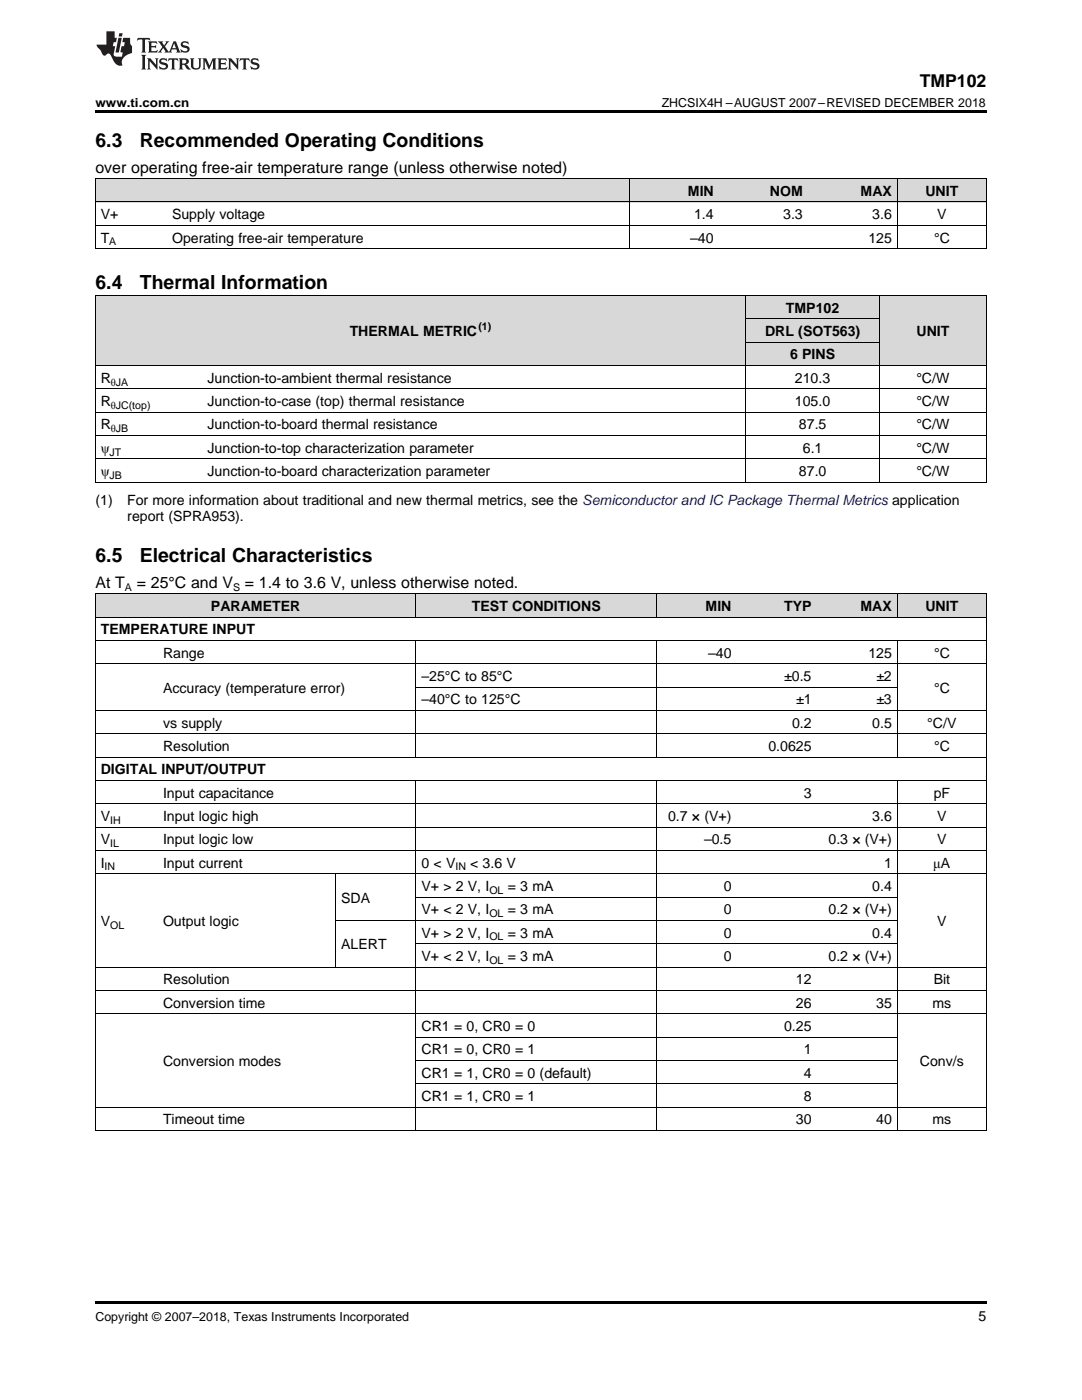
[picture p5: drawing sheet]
<svg xmlns="http://www.w3.org/2000/svg" width="216mm" height="279mm" viewBox="0 0 216 279" stroke-linecap="round" stroke-linejoin="round" font-family="sans-serif">
<defs><g id="words">
<g font-size="3.9">
<text x="19" y="29.3">6.3</text>
<text x="27.9" y="29.3">Recommended Operating Conditions</text>
<text x="19" y="57.7">6.4</text>
<text x="27.9" y="57.7">Thermal Information</text>
<text x="19" y="112.1">6.5</text>
<text x="27.9" y="112.1">Electrical Characteristics</text>
</g>
<text font-size="3.5" x="183.5" y="17.3">TMP102</text>
<g font-size="3.2">
<text x="19" y="34.4">over operating free-air temperature range (unless otherwise noted)</text>
<text x="19" y="117.3">At T</text>
<text x="27.3" y="117.3">= 25°C and V</text>
<text x="48.9" y="117.3">= 1.4 to 3.6 V, unless otherwise noted.</text>
</g>
<g font-size="2.8">
<text x="137.3" y="39.1">MIN</text>
<text x="153.6" y="39.1">NOM</text>
<text x="171.7" y="39.1">MAX</text>
<text x="184.6" y="39.1">UNIT</text>
<text x="20.1" y="43.7">V+</text>
<text x="34.3" y="43.7">Supply voltage</text>
<text x="138.5" y="43.7">1.4</text>
<text x="156.3" y="43.7">3.3</text>
<text x="174.1" y="43.7">3.6</text>
<text x="187" y="43.7">V</text>
<text x="20.1" y="48.4">T</text>
<text x="34.3" y="48.4">Operating free-air temperature</text>
<text x="137.7" y="48.4">–40</text>
<text x="173.3" y="48.4">125</text>
<text x="186.4" y="48.4">°C</text>
<text x="156.8" y="62.4">TMP102</text>
<text x="69.8" y="67.1">THERMAL METRIC</text>
<text x="152.6" y="67.1">DRL (SOT563)</text>
<text x="157.7" y="71.7">6 PINS</text>
<text x="182.9" y="67.1">UNIT</text>
<text x="20.1" y="76.4">R</text>
<text x="41.4" y="76.4">Junction-to-ambient thermal resistance</text>
<text x="158.6" y="76.4">210.3</text>
<text x="182.8" y="76.4">°C/W</text>
<text x="20.1" y="81">R</text>
<text x="41.4" y="81">Junction-to-case (top) thermal resistance</text>
<text x="158.6" y="81">105.0</text>
<text x="182.8" y="81">°C/W</text>
<text x="20.1" y="85.7">R</text>
<text x="41.4" y="85.7">Junction-to-board thermal resistance</text>
<text x="159.4" y="85.7">87.5</text>
<text x="182.8" y="85.7">°C/W</text>
<text x="20.1" y="90.3">ψ</text>
<text x="20.1" y="95">ψ</text>
<text x="41.4" y="90.3">Junction-to-top characterization parameter</text>
<text x="41.4" y="95">Junction-to-board characterization parameter</text>
<text x="159.4" y="95">87.0</text>
<text x="160.2" y="90.3">6.1</text>
<text x="182.8" y="90.3">°C/W</text>
<text x="182.8" y="95">°C/W</text>
<text x="19" y="100.9">(1)</text>
<text x="25.4" y="100.9">For more information about traditional and new thermal metrics, see the Semiconductor and IC Package Thermal Metrics application</text>
<text x="25.4" y="104">report (SPRA953).</text>
<text x="42.1" y="121.9">PARAMETER</text>
<text x="94.2" y="121.9">TEST CONDITIONS</text>
<text x="140.8" y="121.9">MIN</text>
<text x="156.5" y="121.9">TYP</text>
<text x="171.7" y="121.9">MAX</text>
<text x="184.6" y="121.9">UNIT</text>
<text x="20.1" y="126.6">TEMPERATURE INPUT</text>
<text x="32.5" y="131.2">Range</text>
<text x="141.3" y="131.2">–40</text>
<text x="173.3" y="131.2">125</text>
<text x="186.4" y="131.2">°C</text>
<text x="84.1" y="135.9">–25°C to 85°C</text>
<text x="156.5" y="135.9">±0.5</text>
<text x="174.9" y="135.9">±2</text>
<text x="32.5" y="138.2">Accuracy (temperature error)</text>
<text x="84.1" y="140.5">–40°C to 125°C</text>
<text x="158.9" y="140.5">±1</text>
<text x="174.9" y="140.5">±3</text>
<text x="186.4" y="138.2">°C</text>
<text x="32.5" y="145.2">vs supply</text>
<text x="32.5" y="149.9">Resolution</text>
<text x="153.3" y="149.9">0.0625</text>
<text x="158" y="145.2">0.2</text>
<text x="174.1" y="145.2">0.5</text>
<text x="185" y="145.2">°C/V</text>
<text x="186.4" y="149.9">°C</text>
<text x="20.1" y="154.5">DIGITAL INPUT/OUTPUT</text>
<text x="32.5" y="159.2">Input capacitance</text>
<text x="160.4" y="159.2">3</text>
<text x="186.3" y="159.2">pF</text>
<text x="20.1" y="163.8">V</text>
<text x="32.5" y="163.8">Input logic high</text>
<text x="133.3" y="163.8">0.7 × (V+)</text>
<text x="174.1" y="163.8">3.6</text>
<text x="187" y="163.8">V</text>
<text x="20.1" y="168.5">V</text>
<text x="20.1" y="173.1">I</text>
<text x="32.5" y="168.5">Input logic low</text>
<text x="32.5" y="173.1">Input current</text>
<text x="84.1" y="173.1">0 &lt; V</text>
<text x="93.8" y="173.1">&lt; 3.6 V</text>
<text x="140.5" y="168.5">–0.5</text>
<text x="165.3" y="168.5">0.3 × (V+)</text>
<text x="176.4" y="173.1">1</text>
<text x="186.2" y="173.1">μA</text>
<text x="187" y="168.5">V</text>
<text x="84.1" y="177.8">V+ &gt; 2 V, I</text>
<text x="101.3" y="177.8">= 3 mA</text>
<text x="144.4" y="177.8">0</text>
<text x="174.1" y="177.8">0.4</text>
<text x="20.1" y="184.8">V</text>
<text x="32.5" y="184.8">Output logic</text>
<text x="68.1" y="180.1">SDA</text>
<text x="84.1" y="182.5">V+ &lt; 2 V, I</text>
<text x="101.3" y="182.5">= 3 mA</text>
<text x="144.4" y="182.5">0</text>
<text x="165.3" y="182.5">0.2 × (V+)</text>
<text x="187" y="184.8">V</text>
<text x="68.1" y="189.4">ALERT</text>
<text x="84.1" y="187.1">V+ &gt; 2 V, I</text>
<text x="84.1" y="191.8">V+ &lt; 2 V, I</text>
<text x="101.3" y="187.1">= 3 mA</text>
<text x="101.3" y="191.8">= 3 mA</text>
<text x="144.4" y="187.1">0</text>
<text x="144.4" y="191.8">0</text>
<text x="165.3" y="191.8">0.2 × (V+)</text>
<text x="174.1" y="187.1">0.4</text>
<text x="32.5" y="196.4">Resolution</text>
<text x="158.8" y="196.4">12</text>
<text x="186.3" y="196.4">Bit</text>
<text x="32.5" y="201.1">Conversion time</text>
<text x="158.8" y="201.1">26</text>
<text x="174.8" y="201.1">35</text>
<text x="186.1" y="201.1">ms</text>
<text x="84.1" y="205.7">CR1 = 0, CR0 = 0</text>
<text x="156.5" y="205.7">0.25</text>
<text x="32.5" y="212.7">Conversion modes</text>
<text x="84.1" y="210.4">CR1 = 0, CR0 = 1</text>
<text x="84.1" y="215.1">CR1 = 1, CR0 = 0 (default)</text>
<text x="160.4" y="210.4">1</text>
<text x="160.4" y="215.1">4</text>
<text x="183.6" y="212.7">Conv/s</text>
<text x="84.1" y="219.7">CR1 = 1, CR0 = 1</text>
<text x="160.4" y="219.7">8</text>
<text x="32.5" y="224.4">Timeout time</text>
<text x="158.8" y="224.4">30</text>
<text x="174.8" y="224.4">40</text>
<text x="186.1" y="224.4">ms</text>
<text x="195.3" y="263.6">5</text>
</g>
<g font-size="2.5">
<text x="19" y="21.4">www.ti.com.cn</text>
<text x="132" y="21.4">ZHCSIX4H –AUGUST 2007–REVISED DECEMBER 2018</text>
<text x="19" y="263.6">Copyright © 2007–2018, Texas Instruments Incorporated</text>
</g>
<g font-size="2.1">
<text x="21.8" y="49">A</text>
<text x="95.5" y="65.9">(1)</text>
<text x="22.1" y="76.9">θJA</text>
<text x="22.1" y="81.6">θJC(top)</text>
<text x="22.1" y="86.3">θJB</text>
<text x="21.9" y="90.9">JT</text>
<text x="21.9" y="95.6">JB</text>
<text x="24.9" y="117.9">A</text>
<text x="46.5" y="117.9">S</text>
<text x="22" y="164.4">IH</text>
<text x="20.9" y="173.7">IN</text>
<text x="22" y="169.1">IL</text>
<text x="90.9" y="173.7">IN</text>
<text x="97.6" y="178.4">OL</text>
<text x="22" y="185.3">OL</text>
<text x="97.6" y="183">OL</text>
<text x="97.6" y="187.7">OL</text>
<text x="97.6" y="192.3">OL</text>
</g>
</g></defs>
<g fill="#d8d8d8">
<path d="M19 118.5h12.5v4.7h-12.5z"/>
<path d="M31.5 118.5h35.5v4.7h-35.5z"/>
<path d="M67 118.5h16v4.7h-16z"/>
<path d="M83 118.5h48.1v4.7h-48.1z"/>
<path d="M131.1 118.5h15.9v4.7h-15.9z"/>
<path d="M147 118.5h16.1v4.7h-16.1z"/>
<path d="M163.1 118.5h16v4.7h-16z"/>
<path d="M179.1 118.5h17.7v4.7h-17.7z"/>
<path d="M19 59h21.4v14h-21.4z"/>
<path d="M40.4 59h108.4v14h-108.4z"/>
<path d="M175.5 59h21.3v14h-21.3z"/>
<path d="M148.8 68.3h26.7v4.7h-26.7z"/>
<path d="M148.8 63.7h26.7v4.6h-26.7z"/>
<path d="M148.8 59h26.7v4.7h-26.7z"/>
<path d="M19 35.7h14.3v4.7h-14.3z"/>
<path d="M33.3 35.7h92.4v4.7h-92.4z"/>
<path d="M125.7 35.7h17.8v4.7h-17.8z"/>
<path d="M143.5 35.7h17.8v4.7h-17.8z"/>
<path d="M161.3 35.7h17.8v4.7h-17.8z"/>
<path d="M179.1 35.7h17.7v4.7h-17.7z"/>
</g>
<path d="M19 22h177.8v.5h-177.8zM19 49.6l.2 .1zM125.6 49.6l.1 .1zM179 49.6l.1 .1zM196.7 49.6l.1 .1zM19 96.2l.2 .1zM148.7 96.2l.1 .1zM175.4 96.2l.1 .1zM196.7 96.2l.1 .1zM19 259.7h177.8v.5h-177.8z" fill="#000"/>
<g fill="none" stroke="#000" stroke-width=".2">
<path d="M19 35.6h177.8M19.1 35.7v14M125.7 35.7v14M179 35.7v14M196.8 35.7v14M19 59h177.8v37.3M19 49.6h177.8M19 45h177.8M19 40.3h177.8M19.1 59v37.3M148.8 59v37.3M175.5 59v37.3"/>
<path d="M19 77.6h177.8M19 72.9h177.8M148.8 68.3h26.7M148.8 63.6h26.7M19 96.2h177.8M19 91.6h177.8M19 86.9h177.8M19 82.3h177.8M19 118.5h177.8M19.1 118.5v107.1M83 118.5v4.7M131 118.5v4.7"/>
<path d="M179 118.5v4.7M196.8 118.5v107.1M19 132.5h177.8M19 127.8h177.8M19 123.1h177.8M83 127.8v23.3M83 137.1h96M131 127.8v23.3M179 127.8v23.3M19 155.7h177.8M19 151.1h177.8M19 146.4h177.8"/>
<path d="M19 141.8h177.8M83 155.8v69.8M131 155.8v69.8M179 155.8v69.8M19 174.4h177.8M19 169.7h177.8M19 165h177.8M19 160.4h177.8M67 174.4v18.6M83 179h96M19 197.6h177.8M19 193h177.8"/>
<path d="M67 183.7h112M83 188.3h96M19 202.3h177.8M83 216.3h96M83 211.6h96M83 207h96M19 225.6h177.8M19 220.9h177.8"/>
</g>
<g fill="#231f20">
<path d="M27.5 7.6l-.1 .5 .4-.2h.6v.1v2.1l-.2 .4h1l-.3-.4v-2.1l.1-.1h.5l.5 .2-.2-.5zM29.5 8.3l.2 .3v1.5l-.2 .4h1.8l.2-.6a1.04 1.04 0 0 1-1.3 .2v-.7h.6l.3 .2v-.6l-.3 .2h-.6v-.6l.8-.1 .4 .3-.2-.5zM31.5 8.3l.9 1.1-.9 1.1h.8l-.2-.2 .5-.7 .4 .7-.2 .2h1.5l-.1-.2 .1-.4h.9l.1 .4-.2 .2h1l-.3-.3-.7-1.9h-.5l-.9 2-.8-1 .9-1h-.8l.1 .3-.3 .5-.4-.6 .2-.2zM34.7 8.6l.4 1h-.7zM36.3 8.4a.63 .63 0 0 0-.2 .7 .63 .63 0 0 0 .6 .4l.6 .2 .1 .2a.75 .75 0 0 1-.7 .4 .75 .75 0 0 1-.6-.5l.1 .7 .1-.1a1.11 1.11 0 0 0 1.5-.6 1.13 1.13 0 0 0-1.2-.8l-.1-.4a1.04 1.04 0 0 1 1.2 .2l-.2-.5-.1 .1-.5-.2zM28.2 10.9l.2 .4v2.2l-.2 .4h1l-.3-.4v-2.2l.3-.4zM29.3 11.6l.3 .4v1.5l-.3 .4h.8l-.2-.4v-1.3l1.5 1.7v-1.9l.2-.4h-.7l.2 .4v.9l-1.1-1.3zM32 11.8a.62 .62 0 0 0-.2 .7 .62 .62 0 0 0 .6 .4l.6 .1 .1 .3a.76 .76 0 0 1-.7 .3 .76 .76 0 0 1-.6-.4l.1 .7 .1-.1a1.11 1.11 0 0 0 1.5-.6 1.13 1.13 0 0 0-1.2-.8l-.1-.4a1.04 1.04 0 0 1 1.2 .2l-.2-.6-.1 .1-.5-.1zM33.7 11.6l-.2 .6a.61 .61 0 0 1 .8-.3v1.6l-.2 .4h.9l-.2-.4v-1.6a.63 .63 0 0 1 .8 .3l-.2-.6zM35.6 11.6l.3 .4v1.5l-.3 .4h1l-.2-.2v-.8l.5 .2a.76 .76 0 0 0 1.2 .7l-1-1a.58 .58 0 0 0 .6-.5 .58 .58 0 0 0-.5-.6zM36.4 11.9h.1a.45 .45 0 0 1 .5 .1 .45 .45 0 0 1 .1 .5l-.7 .2zM37.9 11.6l.2 .2a2.17 2.17 0 0 0 .3 1.9 .99 .99 0 0 0 1.6-.6v-1.1l.2-.4h-.7l.2 .2a1.92 1.92 0 0 1-.2 1.8 .6 .6 0 0 1-.9-.5v-1.1l.2-.4zM40.4 11.6l.2 .4v1.5l-.2 .4h.7l-.2-.4v-1.4l.8 1.8 .8-1.8v1.4l-.2 .4h.9l-.2-.4v-1.5l.2-.4h-.8l-.6 1.5-.6-1.5zM43.4 11.6l.2 .4v1.5l-.2 .4h1.8l.2-.6a1.04 1.04 0 0 1-1.3 .1v-.6h.5l.4 .2v-.6l-.4 .2h-.5v-.7h.8l.3 .3-.1-.6zM45.5 11.6l.2 .4v1.5l-.2 .4h.7l-.2-.4v-1.3l1.5 1.7v-1.9l.2-.4h-.7l.2 .4v.9l-1.1-1.3zM47.9 11.6l-.1 .6a.61 .61 0 0 1 .8-.3v1.6l-.3 .4h1l-.3-.4 .1-1.6a.63 .63 0 0 1 .7 .3l-.1-.6zM50.2 11.8a.62 .62 0 0 0-.2 .7 .62 .62 0 0 0 .6 .4l.6 .1 .2 .3a.76 .76 0 0 1-.8 .3 .76 .76 0 0 1-.6-.4l.1 .7 .2-.1a1.11 1.11 0 0 0 1.5-.6 1.13 1.13 0 0 0-1.3-.8l-.1-.4a1.04 1.04 0 0 1 1.2 .2l-.1-.6-.2 .1-.5-.1z"/>
<path d="M21.2 6.3v2.6h-1.9l.1 .4 .7 .9a.91 .91 0 0 0 1 .8 .56 .56 0 0 1 .5-.3 .56 .56 0 0 1 .5 .3l.4 .8a1.53 1.53 0 0 0 1.9 1.2 1.54 1.54 0 0 1 1-2.1l.9-.3v-1.4a1.52 1.52 0 0 1-.3-1.6h-1.4l-.2 .8h.5l-.2 .8h-.4l-.2 1v.2l.4 .1-.2 .8a1.93 1.93 0 0 1-1.6-.3l.3-1.8h-.5l.2-.8h.4l.2-.8h-.4v-1.3zM23.6 7.6l-.6 2.9h.7l.6-2.9zM23.8 6.6l-.1 .7h.6l.2-.7z"/>
</g>
<use href="#words"/>
</svg>
